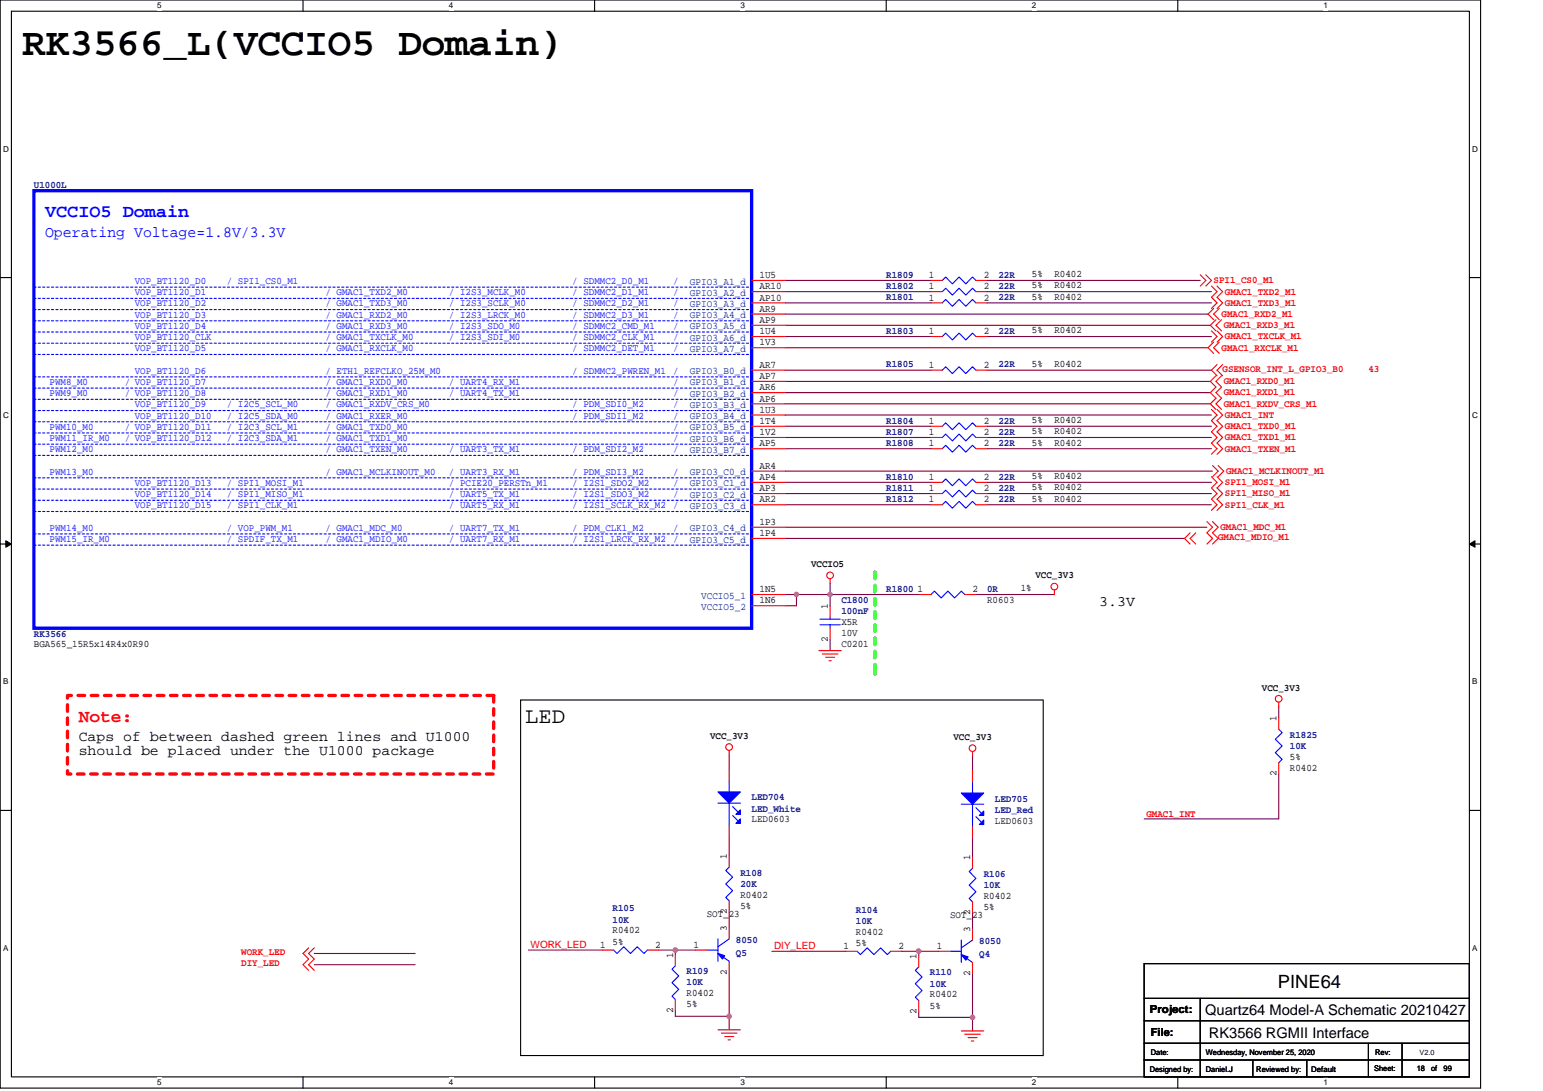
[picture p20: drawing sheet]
<svg xmlns="http://www.w3.org/2000/svg" width="297mm" height="210mm" viewBox="0 0 297 210" stroke-linecap="round" stroke-linejoin="round" font-family="sans-serif">
<defs><g id="words">
<text font-size="7.5" x="4.4" y="10.6">RK3566_L(VCCIO5 Domain)</text>
<text font-size="4.3" x="101.1" y="139.2">LED</text>
<text font-size="3.5" fill="#00f" x="8.7" y="41.8">VCCIO5 Domain</text>
<text font-size="3.5" fill="#f00" x="15.2" y="138.9">Note:</text>
<text font-size="3.5" x="246" y="190.2">PINE64</text>
<text font-size="3" fill="#00f" x="8.7" y="45.6">Operating Voltage=1.8V/3.3V</text>
<g font-size="2.8">
<text x="211.6" y="116.7">3.3V</text>
<text x="15.2" y="142.6">Caps of between dashed green lines and U1000</text>
<text x="15.2" y="145.4">should be placed under the U1000 package</text>
<text x="232" y="195.3">Quartz64 Model-A Schematic 20210427</text>
<text x="232.7" y="199.8">RK3566 RGMII Interface</text>
</g>
<g font-size="2.1">
<text x="221.3" y="195">Project:</text>
<text x="221.5" y="199.3">File:</text>
</g>
<g font-size="1.9" fill="#000080">
<text x="6.5" y="36.2">U1000L</text>
<text x="170.6" y="53.4">R1809</text>
<text x="192.2" y="53.4">22R</text>
<text x="170.6" y="55.6">R1802</text>
<text x="170.6" y="57.8">R1801</text>
<text x="192.2" y="55.6">22R</text>
<text x="192.2" y="57.8">22R</text>
<text x="170.6" y="64.2">R1803</text>
<text x="192.2" y="64.2">22R</text>
<text x="170.6" y="70.7">R1805</text>
<text x="192.2" y="70.7">22R</text>
<text x="170.6" y="81.5">R1804</text>
<text x="170.6" y="83.7">R1807</text>
<text x="192.2" y="81.5">22R</text>
<text x="192.2" y="83.7">22R</text>
<text x="170.6" y="85.8">R1808</text>
<text x="192.2" y="85.8">22R</text>
<text x="170.6" y="92.3">R1810</text>
<text x="170.6" y="94.5">R1811</text>
<text x="192.2" y="92.3">22R</text>
<text x="192.2" y="94.5">22R</text>
<text x="170.6" y="96.6">R1812</text>
<text x="192.2" y="96.6">22R</text>
<text x="170.6" y="113.9">R1800</text>
<text x="190" y="113.9">0R</text>
<text x="162" y="116.1">C1800</text>
<text x="162" y="118.2">100nF</text>
<text x="6.5" y="122.5">RK3566</text>
<text x="248.3" y="142">R1825</text>
<text x="248.3" y="144.1">10K</text>
<text x="144.7" y="154.1">LED704</text>
<text x="191.5" y="154.3">LED705</text>
<text x="144.7" y="156.2">LED_White</text>
<text x="191.5" y="156.4">LED_Red</text>
<text x="142.5" y="168.5">R108</text>
<text x="142.5" y="170.7">20K</text>
<text x="189.4" y="168.7">R106</text>
<text x="189.4" y="170.9">10K</text>
<text x="117.9" y="175.4">R105</text>
<text x="117.9" y="177.6">10K</text>
<text x="164.8" y="175.6">R104</text>
<text x="164.8" y="177.8">10K</text>
<text x="141.7" y="184.1">Q5</text>
<text x="141.7" y="181.5">8050</text>
<text x="188.5" y="184.3">Q4</text>
<text x="188.5" y="181.7">8050</text>
<text x="132.2" y="187.5">R109</text>
<text x="132.2" y="189.7">10K</text>
<text x="179" y="187.7">R110</text>
<text x="179" y="189.9">10K</text>
</g>
<g font-size="1.9">
<text x="146.2" y="53.5">1U5</text>
<text x="178.8" y="53.5">1</text>
<text x="189.4" y="53.5">2</text>
<text x="198.7" y="53.4">5%</text>
<text x="203" y="53.4">R0402</text>
<text x="146.2" y="55.7">AR10</text>
<text x="146.2" y="57.8">AP10</text>
<text x="178.8" y="55.7">1</text>
<text x="178.8" y="57.8">1</text>
<text x="189.4" y="55.7">2</text>
<text x="189.4" y="57.8">2</text>
<text x="198.7" y="55.5">5%</text>
<text x="198.7" y="57.7">5%</text>
<text x="203" y="55.5">R0402</text>
<text x="203" y="57.7">R0402</text>
<text x="146.2" y="60">AR9</text>
<text x="146.2" y="62.2">AP9</text>
<text x="146.2" y="64.3">1U4</text>
<text x="178.8" y="64.3">1</text>
<text x="189.4" y="64.3">2</text>
<text x="198.7" y="64.2">5%</text>
<text x="203" y="64.2">R0402</text>
<text x="146.2" y="66.5">1V3</text>
<text x="146.2" y="70.8">AR7</text>
<text x="178.8" y="70.8">1</text>
<text x="189.4" y="70.8">2</text>
<text x="198.7" y="70.6">5%</text>
<text x="203" y="70.6">R0402</text>
<text x="146.2" y="73">AP7</text>
<text x="146.2" y="75.1">AR6</text>
<text x="146.2" y="77.3">AP6</text>
<text x="146.2" y="79.4">1U3</text>
<text x="146.2" y="81.6">1T4</text>
<text x="146.2" y="83.8">1V2</text>
<text x="178.8" y="81.6">1</text>
<text x="178.8" y="83.8">1</text>
<text x="189.4" y="81.6">2</text>
<text x="189.4" y="83.8">2</text>
<text x="198.7" y="81.4">5%</text>
<text x="198.7" y="83.6">5%</text>
<text x="203" y="81.4">R0402</text>
<text x="203" y="83.6">R0402</text>
<text x="146.2" y="85.9">AP5</text>
<text x="178.8" y="85.9">1</text>
<text x="189.4" y="85.9">2</text>
<text x="198.7" y="85.7">5%</text>
<text x="203" y="85.7">R0402</text>
<text x="146.2" y="90.2">AR4</text>
<text x="146.2" y="92.4">AP4</text>
<text x="146.2" y="94.6">AP3</text>
<text x="178.8" y="92.4">1</text>
<text x="178.8" y="94.6">1</text>
<text x="189.4" y="92.4">2</text>
<text x="189.4" y="94.6">2</text>
<text x="198.7" y="92.2">5%</text>
<text x="198.7" y="94.4">5%</text>
<text x="203" y="92.2">R0402</text>
<text x="203" y="94.4">R0402</text>
<text x="146.2" y="96.7">AR2</text>
<text x="146.2" y="101">1P3</text>
<text x="178.8" y="96.7">1</text>
<text x="189.4" y="96.7">2</text>
<text x="198.7" y="96.5">5%</text>
<text x="203" y="96.5">R0402</text>
<text x="146.2" y="103.2">1P4</text>
<text x="146.2" y="114">1N5</text>
<text x="156.1" y="109.2">VCCIO5</text>
<text x="176.7" y="114">1</text>
<text x="187.2" y="114">2</text>
<text x="196.5" y="113.8">1%</text>
<text x="199.3" y="111.3">VCC_3V3</text>
<text x="146.2" y="116.1">1N6</text>
<text x="159.4" y="117.2" transform="rotate(-90 159.4 117.2)">1</text>
<text x="190" y="116">R0603</text>
<text x="6.5" y="124.6">BGA565_15R5x14R4x0R90</text>
<text x="159.4" y="123.5" transform="rotate(-90 159.4 123.5)">2</text>
<text x="162" y="124.6">C0201</text>
<text x="162" y="120.3">X5R</text>
<text x="162" y="122.4">10V</text>
<text x="242.9" y="132.9">VCC_3V3</text>
<text x="136.7" y="142.2">VCC_3V3</text>
<text x="183.6" y="142.4">VCC_3V3</text>
<text x="245.7" y="138.8" transform="rotate(-90 245.7 138.8)">1</text>
<text x="245.7" y="149.4" transform="rotate(-90 245.7 149.4)">2</text>
<text x="248.3" y="148.4">R0402</text>
<text x="248.3" y="146.2">5%</text>
<text x="144.7" y="158.3">LED0603</text>
<text x="191.5" y="158.5">LED0603</text>
<text x="139.9" y="165.4" transform="rotate(-90 139.9 165.4)">1</text>
<text x="186.8" y="165.6" transform="rotate(-90 186.8 165.6)">1</text>
<text x="142.5" y="172.8">R0402</text>
<text x="189.4" y="173">R0402</text>
<text x="117.9" y="179.7">R0402</text>
<text x="136.1" y="176.4">SOT_23</text>
<text x="139.9" y="179.2" transform="rotate(-90 139.9 179.2)">3</text>
<text x="139.9" y="176" transform="rotate(-90 139.9 176)">2</text>
<text x="142.5" y="174.9">5%</text>
<text x="164.8" y="179.9">R0402</text>
<text x="182.9" y="176.6">SOT_23</text>
<text x="186.8" y="179.4" transform="rotate(-90 186.8 179.4)">3</text>
<text x="186.8" y="176.2" transform="rotate(-90 186.8 176.2)">2</text>
<text x="189.4" y="175.1">5%</text>
<text x="115.5" y="182.4">1</text>
<text x="117.9" y="181.8">5%</text>
<text x="126.1" y="182.4">2</text>
<text x="129.6" y="184.4" transform="rotate(-90 129.6 184.4)">1</text>
<text x="133.5" y="182.4">1</text>
<text x="162.4" y="182.6">1</text>
<text x="164.8" y="182">5%</text>
<text x="173" y="182.6">2</text>
<text x="176.4" y="184.6" transform="rotate(-90 176.4 184.6)">1</text>
<text x="180.3" y="182.6">1</text>
<text x="132.2" y="191.7">R0402</text>
<text x="139.9" y="187.6" transform="rotate(-90 139.9 187.6)">2</text>
<text x="179" y="192">R0402</text>
<text x="186.8" y="187.8" transform="rotate(-90 186.8 187.8)">2</text>
<text x="129.6" y="194.9" transform="rotate(-90 129.6 194.9)">2</text>
<text x="132.2" y="193.9">5%</text>
<text x="176.4" y="195.2" transform="rotate(-90 176.4 195.2)">2</text>
<text x="179" y="194.1">5%</text>
</g>
<g font-size="1.9" fill="#00f">
<text x="25.9" y="54.7">VOP_BT1120_D0</text>
<text x="25.9" y="56.8">VOP_BT1120_D1</text>
<text x="25.9" y="59">VOP_BT1120_D2</text>
<text x="43.6" y="54.7">/ SPI1_CS0_M1</text>
<text x="62.6" y="59">/ GMAC1_TXD3_M0</text>
<text x="62.6" y="56.8">/ GMAC1_TXD2_M0</text>
<text x="86.4" y="59">/ I2S3_SCLK_M0</text>
<text x="86.4" y="56.8">/ I2S3_MCLK_M0</text>
<text x="110.1" y="54.7">/ SDMMC2_D0_M1</text>
<text x="110.1" y="59">/ SDMMC2_D2_M1</text>
<text x="110.1" y="56.8">/ SDMMC2_D1_M1</text>
<text x="129.6" y="56.8">/</text>
<text x="129.6" y="59">/</text>
<text x="129.6" y="54.7">/</text>
<text x="25.9" y="65.4">VOP_BT1120_CLK</text>
<text x="25.9" y="61.1">VOP_BT1120_D3</text>
<text x="25.9" y="63.3">VOP_BT1120_D4</text>
<text x="62.6" y="65.4">/ GMAC1_TXCLK_M0</text>
<text x="62.6" y="63.3">/ GMAC1_RXD3_M0</text>
<text x="62.6" y="61.1">/ GMAC1_RXD2_M0</text>
<text x="86.4" y="63.3">/ I2S3_SDO_M0</text>
<text x="86.4" y="61.1">/ I2S3_LRCK_M0</text>
<text x="86.4" y="65.4">/ I2S3_SDI_M0</text>
<text x="110.1" y="65.4">/ SDMMC2_CLK_M1</text>
<text x="110.1" y="63.3">/ SDMMC2_CMD_M1</text>
<text x="110.1" y="61.1">/ SDMMC2_D3_M1</text>
<text x="129.6" y="65.4">/</text>
<text x="129.6" y="61.1">/</text>
<text x="129.6" y="63.3">/</text>
<text x="25.9" y="67.6">VOP_BT1120_D5</text>
<text x="25.9" y="71.9">VOP_BT1120_D6</text>
<text x="62.6" y="71.9">/ ETH1_REFCLKO_25M_M0</text>
<text x="62.6" y="67.6">/ GMAC1_RXCLK_M0</text>
<text x="110.1" y="67.6">/ SDMMC2_DET_M1</text>
<text x="110.1" y="71.9">/ SDMMC2_PWREN_M1</text>
<text x="129.6" y="67.6">/</text>
<text x="129.6" y="71.9">/</text>
<text x="9.5" y="74.1">PWM8_M0</text>
<text x="9.5" y="76.2">PWM9_M0</text>
<text x="24" y="74.1">/ VOP_BT1120_D7</text>
<text x="24" y="76.2">/ VOP_BT1120_D8</text>
<text x="62.6" y="76.2">/ GMAC1_RXD1_M0</text>
<text x="62.6" y="74.1">/ GMAC1_RXD0_M0</text>
<text x="86.4" y="76.2">/ UART4_TX_M1</text>
<text x="86.4" y="74.1">/ UART4_RX_M1</text>
<text x="129.6" y="74.1">/</text>
<text x="129.6" y="76.2">/</text>
<text x="9.5" y="82.7">PWM10_M0</text>
<text x="24" y="82.7">/ VOP_BT1120_D11</text>
<text x="25.9" y="80.6">VOP_BT1120_D10</text>
<text x="25.9" y="78.4">VOP_BT1120_D9</text>
<text x="43.6" y="78.4">/ I2C5_SCL_M0</text>
<text x="43.6" y="82.7">/ I2C3_SCL_M1</text>
<text x="43.6" y="80.6">/ I2C5_SDA_M0</text>
<text x="62.6" y="82.7">/ GMAC1_TXD0_M0</text>
<text x="62.6" y="78.4">/ GMAC1_RXDV_CRS_M0</text>
<text x="62.6" y="80.6">/ GMAC1_RXER_M0</text>
<text x="110.1" y="80.6">/ PDM_SDI1_M2</text>
<text x="110.1" y="78.4">/ PDM_SDI0_M2</text>
<text x="129.6" y="80.6">/</text>
<text x="129.6" y="82.7">/</text>
<text x="129.6" y="78.4">/</text>
<text x="9.5" y="84.9">PWM11_IR_M0</text>
<text x="9.5" y="87">PWM12_M0</text>
<text x="24" y="84.9">/ VOP_BT1120_D12</text>
<text x="43.6" y="84.9">/ I2C3_SDA_M1</text>
<text x="62.6" y="84.9">/ GMAC1_TXD1_M0</text>
<text x="62.6" y="87">/ GMAC1_TXEN_M0</text>
<text x="86.4" y="87">/ UART3_TX_M1</text>
<text x="110.1" y="87">/ PDM_SDI2_M2</text>
<text x="129.6" y="87">/</text>
<text x="129.6" y="84.9">/</text>
<text x="9.5" y="91.4">PWM13_M0</text>
<text x="25.9" y="95.7">VOP_BT1120_D14</text>
<text x="25.9" y="93.5">VOP_BT1120_D13</text>
<text x="43.6" y="93.5">/ SPI1_MOSI_M1</text>
<text x="43.6" y="95.7">/ SPI1_MISO_M1</text>
<text x="62.6" y="91.4">/ GMAC1_MCLKINOUT_M0</text>
<text x="86.4" y="95.7">/ UART5_TX_M1</text>
<text x="86.4" y="93.5">/ PCIE20_PERSTn_M1</text>
<text x="86.4" y="91.4">/ UART3_RX_M1</text>
<text x="110.1" y="93.5">/ I2S1_SDO2_M2</text>
<text x="110.1" y="91.4">/ PDM_SDI3_M2</text>
<text x="110.1" y="95.7">/ I2S1_SDO3_M2</text>
<text x="129.6" y="93.5">/</text>
<text x="129.6" y="95.7">/</text>
<text x="129.6" y="91.4">/</text>
<text x="25.9" y="97.8">VOP_BT1120_D15</text>
<text x="43.6" y="97.8">/ SPI1_CLK_M1</text>
<text x="86.4" y="97.8">/ UART5_RX_M1</text>
<text x="110.1" y="97.8">/ I2S1_SCLK_RX_M2</text>
<text x="129.6" y="97.8">/</text>
<text x="9.5" y="104.3">PWM15_IR_M0</text>
<text x="9.5" y="102.2">PWM14_M0</text>
<text x="43.6" y="104.3">/ SPDIF_TX_M1</text>
<text x="43.6" y="102.2">/ VOP_PWM_M1</text>
<text x="62.6" y="102.2">/ GMAC1_MDC_M0</text>
<text x="62.6" y="104.3">/ GMAC1_MDIO_M0</text>
<text x="86.4" y="104.3">/ UART7_RX_M1</text>
<text x="86.4" y="102.2">/ UART7_TX_M1</text>
<text x="110.1" y="104.3">/ I2S1_LRCK_RX_M2</text>
<text x="110.1" y="102.2">/ PDM_CLK1_M2</text>
<text x="129.6" y="102.2">/</text>
<text x="129.6" y="104.3">/</text>
</g>
<g font-size="1.9" fill="#004080">
<text x="132.8" y="56.9">GPIO3_A2_d</text>
<text x="132.8" y="59.1">GPIO3_A3_d</text>
<text x="132.8" y="54.8">GPIO3_A1_d</text>
<text x="132.8" y="61.2">GPIO3_A4_d</text>
<text x="132.8" y="63.4">GPIO3_A5_d</text>
<text x="132.8" y="65.6">GPIO3_A6_d</text>
<text x="132.8" y="67.7">GPIO3_A7_d</text>
<text x="132.8" y="72">GPIO3_B0_d</text>
<text x="132.8" y="74.2">GPIO3_B1_d</text>
<text x="132.8" y="76.3">GPIO3_B2_d</text>
<text x="132.8" y="78.5">GPIO3_B3_d</text>
<text x="132.8" y="80.7">GPIO3_B4_d</text>
<text x="132.8" y="82.8">GPIO3_B5_d</text>
<text x="132.8" y="85">GPIO3_B6_d</text>
<text x="132.8" y="87.1">GPIO3_B7_d</text>
<text x="132.8" y="91.5">GPIO3_C0_d</text>
<text x="132.8" y="93.6">GPIO3_C1_d</text>
<text x="132.8" y="95.8">GPIO3_C2_d</text>
<text x="132.8" y="97.9">GPIO3_C3_d</text>
<text x="132.8" y="102.3">GPIO3_C4_d</text>
<text x="132.8" y="104.4">GPIO3_C5_d</text>
<text x="135" y="115.2">VCCIO5_1</text>
<text x="135" y="117.4">VCCIO5_2</text>
</g>
<g font-size="1.9" fill="#f00">
<text x="233.6" y="54.5">SPI1_CS0_M1</text>
<text x="235.8" y="58.8">GMAC1_TXD3_M1</text>
<text x="235.8" y="56.7">GMAC1_TXD2_M1</text>
<text x="235.2" y="61">GMAC1_RXD2_M1</text>
<text x="235.6" y="63.2">GMAC1_RXD3_M1</text>
<text x="235.8" y="65.3">GMAC1_TXCLK_M1</text>
<text x="235.2" y="67.5">GMAC1_RXCLK_M1</text>
<text x="235.4" y="71.6">GSENSOR_INT_L_GPIO3_B0</text>
<text x="263.4" y="71.6">43</text>
<text x="235.6" y="76.1">GMAC1_RXD1_M1</text>
<text x="235.6" y="74">GMAC1_RXD0_M1</text>
<text x="235.6" y="78.3">GMAC1_RXDV_CRS_M1</text>
<text x="235.8" y="82.6">GMAC1_TXD0_M1</text>
<text x="235.8" y="80.4">GMAC1_INT</text>
<text x="235.8" y="84.8">GMAC1_TXD1_M1</text>
<text x="235.8" y="86.9">GMAC1_TXEN_M1</text>
<text x="235.8" y="93.4">SPI1_MOSI_M1</text>
<text x="235.8" y="95.5">SPI1_MISO_M1</text>
<text x="236" y="91.2">GMAC1_MCLKINOUT_M1</text>
<text x="235.8" y="97.7">SPI1_CLK_M1</text>
<text x="234.5" y="104">GMAC1_MDIO_M1</text>
<text x="234.9" y="102">GMAC1_MDC_M1</text>
<text x="220.7" y="157.2">GMAC1_INT</text>
<text x="46.5" y="183.9">WORK_LED</text>
<text x="102.1" y="182.4">WORK_LED</text>
<text x="149" y="182.7">DIY_LED</text>
<text x="46.5" y="186">DIY_LED</text>
</g>
<g font-size="1.6">
<text x="30.3" y="1.6">5</text>
<text x="86.4" y="1.6">4</text>
<text x="142.5" y="1.6">3</text>
<text x="198.7" y="1.6">2</text>
<text x="254.8" y="1.6">1</text>
<text x=".6" y="29.2">D</text>
<text x="283.4" y="29.2">D</text>
<text x=".6" y="80.5">C</text>
<text x="283.4" y="80.5">C</text>
<text x=".6" y="131.7">B</text>
<text x="283.4" y="131.7">B</text>
<text x=".6" y="183">A</text>
<text x="283.4" y="183">A</text>
<text x="30.3" y="208.9">5</text>
<text x="86.4" y="208.9">4</text>
<text x="142.5" y="208.9">3</text>
<text x="198.7" y="208.9">2</text>
<text x="254.8" y="208.9">1</text>
</g>
<g font-size="1.5">
<text x="221.5" y="203">Date:</text>
<text x="232.1" y="203">Wednesday, November 25, 2020</text>
<text x="264.7" y="203">Rev:</text>
<text x="221.3" y="206.2">Designed by:</text>
<text x="232.1" y="206.2">Daniel.J</text>
<text x="241.8" y="206.2">Reviewed by:</text>
<text x="252.4" y="206.2">Default</text>
<text x="264.5" y="206">Sheet:</text>
<text x="272.7" y="206">18</text>
<text x="275.5" y="206">of</text>
<text x="277.9" y="206">99</text>
</g>
<text font-size="1.4" x="273.3" y="203">V2.0</text>
</g></defs>
<path d="M0 0h285v209.4h-285zM2.2 2.2h280.7v205.1h-280.7z" fill="none" stroke="#000" stroke-width=".21"/>
<g fill="#fff">
<path d="M30.3 .2h.8v1.7h-.8z"/>
<path d="M30.3 207.5h.8v1.7h-.8z"/>
</g>
<path d="M58.3 0v2.2M58.3 207.3v2.1" fill="none" stroke="#000" stroke-width=".21"/>
<g fill="#fff">
<path d="M86.4 .2h.9v1.7h-.9z"/>
<path d="M86.4 207.5h.9v1.7h-.9z"/>
</g>
<path d="M114.5 0v2.2M114.5 207.3v2.1" fill="none" stroke="#000" stroke-width=".21"/>
<g fill="#fff">
<path d="M142.5 .2h.9v1.7h-.9z"/>
<path d="M142.5 207.5h.9v1.7h-.9z"/>
</g>
<path d="M170.6 0v2.2M170.6 207.3v2.1" fill="none" stroke="#000" stroke-width=".21"/>
<g fill="#fff">
<path d="M198.7 .2h.8v1.7h-.8z"/>
<path d="M198.7 207.5h.8v1.7h-.8z"/>
</g>
<path d="M226.7 0v2.2M226.7 207.3v2.1" fill="none" stroke="#000" stroke-width=".21"/>
<g fill="#fff">
<path d="M254.8 .2h.9v1.7h-.9z"/>
<path d="M254.8 207.5h.9v1.7h-.9z"/>
<path d="M.6 27.8h1.1v1.7h-1.1z"/>
<path d="M283.4 27.8h1.1v1.7h-1.1z"/>
<path d="M.6 79.1h1.1v1.7h-1.1z"/>
<path d="M283.4 79.1h1.1v1.7h-1.1z"/>
</g>
<path d="M0 53.4h2.2M282.9 53.4h2.1" fill="none" stroke="#000" stroke-width=".21"/>
<g fill="#fff">
<path d="M.6 130.3h1v1.8h-1z"/>
<path d="M283.4 130.3h1.1v1.8h-1.1z"/>
</g>
<path d="M0 104.7h2.2M282.9 104.7h2.1" fill="none" stroke="#000" stroke-width=".21"/>
<g fill="#000" stroke="#000" stroke-width=".19">
<path d="M1.1 104.1l1.1 .6-1.1 .6z" fill-rule="evenodd"/>
<path d="M282.9 104.7l1-.6v1.2z" fill-rule="evenodd"/>
</g>
<g fill="#fff">
<path d="M.6 181.6h1v1.7h-1z"/>
<path d="M283.4 181.6h1.1v1.7h-1.1z"/>
</g>
<g fill="none" stroke="#000" stroke-width=".21">
<path d="M100.2 134.7h100.6v68.5h-100.6zM0 156h2.2M282.9 156h2.1M220.3 185.5h62.6v21.8h-62.6zM220.3 192.2h62.6M220.3 196.5h62.6M231.1 192.2v15.1M220.3 204h62.6M220.3 200.8h62.6M241.2 204v3.3M251.6 204v3.3M263.4 200.8v6.5"/>
<path d="M269.9 200.8v6.5"/>
</g>
<path d="M13 133.9h82v15.1h-82z" fill="none" stroke="#f00" stroke-width=".63" stroke-dasharray="1.3 1.3"/>
<path d="M168.4 110.1v19.4M168.4 129.5h.1" fill="none" stroke="#0f0" stroke-width=".63" stroke-dasharray="1.3 1.3"/>
<g fill="none" stroke="#800040" stroke-width=".21">
<path d="M151.2 58.3h28M151.2 56.1h28M151.2 54h28M190 54h41.1M190 58.3h43.2M190 56.1h43.2M151.2 62.6h81.8M151.2 75.6h81.8M151.2 73.4h81.8M151.2 77.7h81.8M151.2 64.8h28M151.2 79.9h82"/>
<path d="M151.2 71.2h28M151.2 66.9h81.4M151.2 60.5h81.4M190 71.2h43.2M190 64.8h43.2M151.2 90.7h82.2M151.2 82h28M151.2 84.2h28M151.2 86.4h28M151.2 92.8h28M151.2 95h28M151.2 97.2h28"/>
<path d="M190 92.8h43.2M190 95h43.2M190 97.2h43.2M190 82h43.2M190 84.2h43.2M190 86.4h43.2M151.2 101.5h81.1M151.2 103.6h76.8M151.2 114.4h25.9M153.3 114.4v2.2h-2.1M159.8 112.3v4.3M187.9 114.4h15.1"/>
<path d="M159.8 123.1v2.1M246.2 136v2.2M140.4 145.3v2.8M187.2 145.5v2.8M246.2 149v8.6h-25.9M140.4 161.1v3.6M140.4 175.5v3M187.2 161.3v3.7M187.2 175.7v3.1M60.5 183.5h19.4M60.5 185.7h19.4M101.7 182.9h14.3"/>
<path d="M126.8 182.9h7.1M130 182.9v.8M130 194.5v1.1h10.4M140.4 187.2v11M148.6 183.1h14.2M173.6 183.1h7.1M176.9 183.1v.8M176.9 194.7v1.1h10.3M187.2 187.4v11"/>
</g>
<g fill="#f0f" stroke="#f0f" stroke-width=".21">
<circle cx="159.8" cy="114.4" r=".42"/>
<circle cx="153.3" cy="114.4" r=".42"/>
<circle cx="130" cy="182.9" r=".43"/>
<circle cx="140.4" cy="195.6" r=".42"/>
<circle cx="176.8" cy="183.1" r=".43"/>
<circle cx="187.2" cy="195.8" r=".43"/>
</g>
<g fill="none" stroke="#f00" stroke-width=".21">
<path d="M144.7 56.1h6.5M144.7 58.3h6.5M144.7 54h6.5M179.2 56.1h2.2M179.2 58.3h2.2M179.2 54h2.2M187.9 56.1h2.1M187.9 58.3h2.1M187.9 54h2.1M231.1 52.9l1 1.1-1 1.1M232.1 52.9l1.1 1.1-1.1 1.1M233.2 55.1l1.1 1-1.1 1.1 1.1 1.1-1.1 1.1"/>
<path d="M233.6 59.4l-1 1.1 1 1M234.3 55.1l1.1 1-1.1 1.1 1.1 1.1-1.1 1.1M234.7 59.4l-1.1 1.1 1.1 1M144.7 60.5h6.5M144.7 62.6h6.5M144.7 64.8h6.5M144.7 66.9h6.5M144.7 71.2h6.5M144.7 73.4h6.5M144.7 75.6h6.5M144.7 77.7h6.5M144.7 79.9h6.5"/>
<path d="M179.2 64.8h2.2M179.2 71.2h2.2M187.9 64.8h2.1M187.9 71.2h2.1M233.2 63.7l1.1 1.1-1.1 1M233.2 78.8l1.1 1.1-1.1 1.1 1.1 1-1.1 1.1 1.1 1.1-1.1 1.1 1.1 1.1-1.1 1M233.6 65.8l-1 1.1 1 1.1M234.1 61.5l-1.1 1.1 1.1 1.1M234.1 72.3l-1.1 1.1 1.1 1.1-1.1 1.1 1.1 1-1.1 1.1 1.1 1.1M234.3 63.7l1.1 1.1-1.1 1M234.3 78.8l1.1 1.1-1.1 1.1 1.1 1-1.1 1.1 1.1 1.1-1.1 1.1 1.1 1.1-1.1 1M234.3 70.2l-1.1 1 1.1 1.1"/>
<path d="M234.7 65.8l-1.1 1.1 1.1 1.1M235.2 61.5l-1.1 1.1 1.1 1.1M235.2 72.3l-1.1 1.1 1.1 1.1-1.1 1.1 1.1 1-1.1 1.1 1.1 1.1M235.4 70.2l-1.1 1 1.1 1.1M144.7 82h6.5M144.7 84.2h6.5M144.7 86.4h6.5M144.7 90.7h6.5M144.7 92.8h6.5M144.7 95h6.5M144.7 97.2h6.5M179.2 82h2.2"/>
<path d="M179.2 84.2h2.2M179.2 86.4h2.2M179.2 92.8h2.2M179.2 95h2.2M179.2 97.2h2.2M187.9 82h2.1M187.9 84.2h2.1M187.9 86.4h2.1M187.9 92.8h2.1M187.9 95h2.1M187.9 97.2h2.1M233.2 91.8l1.1 1-1.1 1.1 1.1 1.1-1.1 1.1 1.1 1.1-1.1 1"/>
<path d="M233.4 89.6l1.1 1.1-1.1 1.1M234.3 91.8l1.1 1-1.1 1.1 1.1 1.1-1.1 1.1 1.1 1.1-1.1 1M234.5 89.6l1.1 1.1-1.1 1.1M144.7 101.5h6.5M144.7 103.6h6.5M144.7 114.4h6.5M144.7 116.6h6.5M159.8 111.4v.9M159.8 116.6v2.1M177.1 114.4h2.1M185.7 114.4h2.2M203 113.6v.8"/>
<path d="M229.1 102.6l-1.1 1 1.1 1.1M230.2 102.6l-1.1 1 1.1 1.1M232.3 100.4l1.1 1.1-1.1 1.1 1.1 1-1.1 1.1M233.4 100.4l1.1 1.1-1.1 1.1 1.1 1-1.1 1.1M157.6 125.2h4.4M158.3 125.9h3M158.9 126.5h1.8M159.6 127.2h.4M159.8 120.9v2.2M246.2 135.1v.9M246.2 138.2v2.1M140.4 144.4v.9"/>
<path d="M140.4 148.1v2.2M140.4 158.9v2.2M187.2 148.3v2.2M187.2 159.1v2.2M187.2 144.7v.8M246.2 146.8v2.2M140.4 164.7v2.2M140.4 173.4v2.1M140.4 178.5v2.2M187.2 165v2.1M187.2 173.6v2.1M187.2 178.8v2.1"/>
<path d="M59.4 182.4l-1.1 1.1 1.1 1.1-1.1 1.1 1.1 1.1M60.5 182.4l-1.1 1.1 1.1 1.1-1.1 1.1 1.1 1.1M116 182.9h2.1M124.6 182.9h2.2M130 183.7v2.2M130 192.4v2.1M133.9 182.9h2.2M138.2 198.2h4.3M138.9 198.8h3M139.5 199.5h1.7M140.4 185v2.2M162.8 183.1h2.2"/>
<path d="M171.5 183.1h2.1M176.9 183.9v2.2M176.9 192.6v2.1M180.7 183.1h2.2M185.1 198.4h4.3M185.7 199.1h3M186.4 199.7h1.7M187.2 185.3v2.1M140.2 200.1h.4M187 200.4h.4"/>
<circle cx="159.8" cy="110.7" r=".64"/>
<circle cx="203" cy="112.9" r=".64"/>
<circle cx="246.2" cy="134.5" r=".64"/>
<circle cx="140.4" cy="143.8" r=".64"/>
<circle cx="187.2" cy="144" r=".64"/>
</g>
<g fill="none" stroke="#00f" stroke-width=".21">
<path d="M181.4 56.1l.7-.6 1.2 1.3 1.3-1.3 1.3 1.3 1.3-1.3 .7 .6M181.4 54l.7-.7 1.2 1.3 1.3-1.3 1.3 1.3 1.3-1.3 .7 .7M181.4 58.3l.7-.7 1.2 1.3 1.3-1.3 1.3 1.3 1.3-1.3 .7 .7M181.4 64.8l.7-.7 1.2 1.3 1.3-1.3 1.3 1.3 1.3-1.3 .7 .7M181.4 71.2l.7-.6 1.2 1.3 1.3-1.3 1.3 1.3 1.3-1.3 .7 .6M181.4 82l.7-.6 1.2 1.3 1.3-1.3 1.3 1.3 1.3-1.3 .7 .6M181.4 92.8l.7-.6 1.2 1.3 1.3-1.3 1.3 1.3 1.3-1.3 .7 .6M181.4 95l.7-.7 1.2 1.4 1.3-1.4 1.3 1.4 1.3-1.4 .7 .7M181.4 84.2l.7-.7 1.2 1.4 1.3-1.4 1.3 1.4 1.3-1.4 .7 .7M181.4 97.2l.7-.7 1.2 1.3 1.3-1.3 1.3 1.3 1.3-1.3 .7 .7M181.4 86.4l.7-.7 1.2 1.3 1.3-1.3 1.3 1.3 1.3-1.3 .7 .7M157.9 119.2h3.9"/>
<path d="M159.8 118.7v.5M179.2 114.4l.7-.6 1.3 1.3 1.3-1.3 1.3 1.3 1.3-1.3 .6 .6M157.9 120.2h3.9M159.8 120.2v.7M138.2 154.6h4.3M140.4 150.3v2.1M140.4 154.6v4.3M141 155.2l1.1 1.1M141 157l1.1 1M185.1 154.8h4.3M187.2 150.5v2.1M187.2 154.8v4.3"/>
<path d="M187.9 155.4l1.1 1.1M187.9 157.2l1.1 1.1M246.2 140.3l.6 .7-1.3 1.3 1.3 1.3-1.3 1.3 1.3 1.3-.6 .6M140.4 166.9l-.7 .6 1.3 1.3-1.3 1.3 1.3 1.3-1.3 1.3 .7 .7M187.2 167.1l-.6 .6 1.3 1.4-1.3 1.2 1.3 1.3-1.3 1.3 .6 .7M118.1 182.9l.7 .6 1.3-1.3 1.3 1.3 1.3-1.3 1.3 1.3 .6-.6M130 185.9l-.6 .6 1.3 1.3-1.3 1.3 1.3 1.3-1.3 1.3 .6 .7M136.1 182.9h2.1M138.2 180.7v4.3M138.2 183.5l2.2 1.5M140.4 180.7l-2.2 1.5M165 183.1l.6 .6 1.3-1.3 1.3 1.3 1.3-1.3 1.3 1.3 .7-.6"/>
<path d="M176.9 186.1l-.7 .7 1.3 1.2-1.3 1.3 1.3 1.3-1.3 1.3 .7 .7M182.9 183.1h2.2M185.1 180.9v4.4M185.1 183.7l2.1 1.6M187.2 180.9l-2.1 1.5"/>
</g>
<g fill="#00f" stroke="#00f" stroke-width=".21">
<path d="M185.1 183.7l1.3 .5-.5 .6z" fill-rule="evenodd"/>
<path d="M185.1 152.6h4.3l-2.2 2.2z" fill-rule="evenodd"/>
<path d="M189.4 156.1v.9h-.9z" fill-rule="evenodd"/>
<path d="M189.4 157.8v.9h-.9z" fill-rule="evenodd"/>
<path d="M138.2 183.5l1.3 .4-.4 .7z" fill-rule="evenodd"/>
<path d="M138.2 152.4h4.3l-2.1 2.2z" fill-rule="evenodd"/>
<path d="M142.5 155.9v.8h-.8z" fill-rule="evenodd"/>
<path d="M141.7 158.5l.8-.9v.9z" fill-rule="evenodd"/>
</g>
<g fill="none" stroke="#00f" stroke-width=".21" stroke-dasharray=".4 .4">
<path d="M6.5 59.6h138.2M6.5 57.4h138.2M6.5 55.3h138.2M144.7 59.6h.1M144.7 57.4h.1M144.7 55.3h.1M6.5 72.5h138.2M6.5 74.7h138.2M6.5 76.9h138.2M6.5 79h138.2M6.5 63.9h138.2M6.5 68.2h138.2"/>
<path d="M6.5 61.7h138.2M6.5 66.1h138.2M144.7 72.5h.1M144.7 74.7h.1M144.7 76.9h.1M144.7 79h.1M144.7 63.9h.1M144.7 68.2h.1M144.7 61.7h.1M144.7 66.1h.1M6.5 94.1h138.2M6.5 83.3h138.2"/>
<path d="M6.5 96.3h138.2M6.5 98.4h138.2M6.5 81.2h138.2M6.5 85.5h138.2M6.5 87.7h138.2M6.5 92h138.2M144.7 94.1h.1M144.7 83.3h.1M144.7 96.3h.1M144.7 98.4h.1M144.7 81.2h.1M144.7 85.5h.1"/>
<path d="M144.7 87.7h.1M144.7 92h.1M6.5 102.8h138.2M6.5 104.9h138.2M144.7 102.8h.1M144.7 104.9h.1"/>
</g>
<path d="M6.5 36.7h138.2v84.2h-138.2z" fill="none" stroke="#00f" stroke-width=".63"/>
<use href="#words"/>
</svg>
